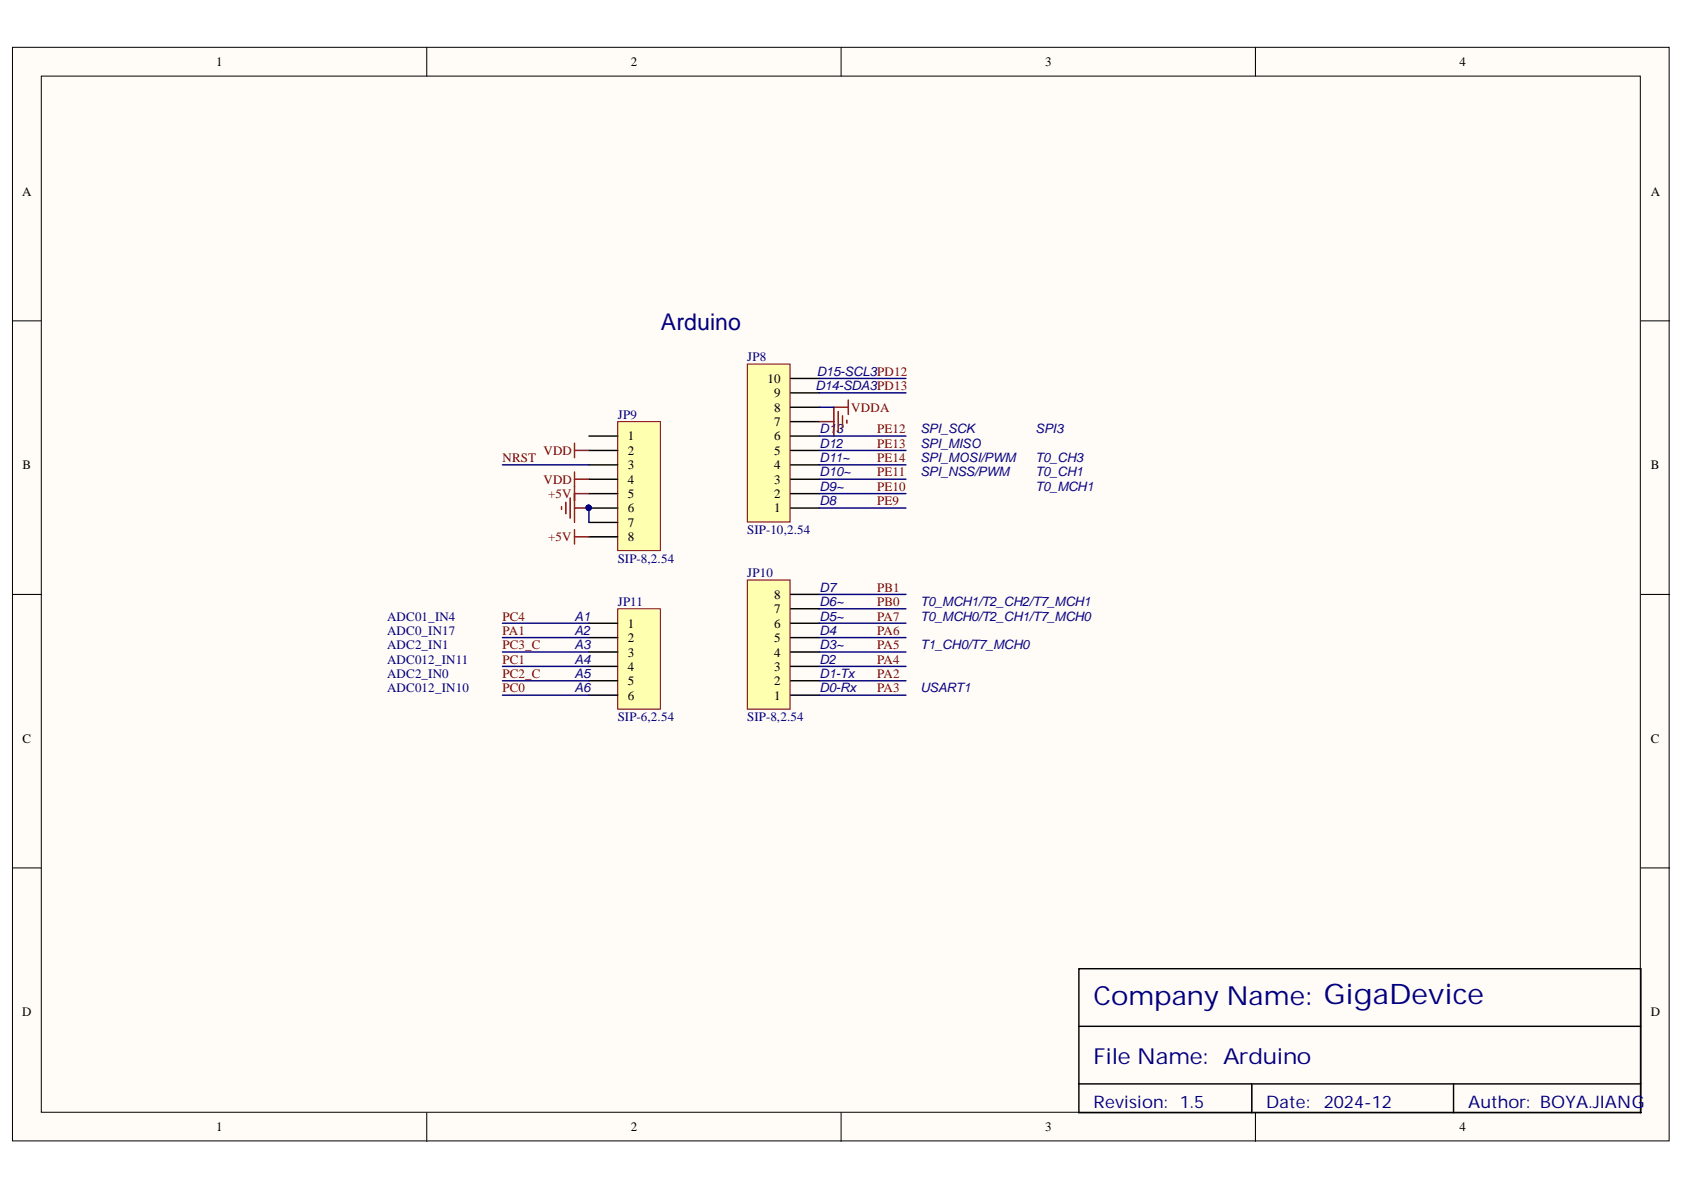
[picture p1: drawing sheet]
<svg xmlns="http://www.w3.org/2000/svg" width="297mm" height="210mm" viewBox="0 0 297 210" stroke-linecap="round" stroke-linejoin="round" font-family="sans-serif">
<defs><g id="words">
<text font-size="4.6" fill="#000080" x="192.9" y="177.3">Company Name: GigaDevice</text>
<text font-size="4.1" fill="#000080" x="116.6" y="58.2">Arduino</text>
<text font-size="3.9" fill="#000080" x="192.9" y="187.7">File Name: Arduino</text>
<g font-size="3" fill="#000080">
<text x="192.9" y="195.4">Revision: 1.5</text>
<text x="223.3" y="195.4">Date:</text>
<text x="233.5" y="195.4">2024-12</text>
<text x="259" y="195.4">Author: BOYA.JIANG</text>
</g>
<g font-size="2.3">
<text x="38.2" y="11.7">1</text>
<text x="111.2" y="11.7">2</text>
<text x="184.3" y="11.7">3</text>
<text x="257.4" y="11.7">4</text>
<text x="3.9" y="34.5">A</text>
<text x="291.2" y="34.5">A</text>
<text x="135.4" y="67.5">10</text>
<text x="136.5" y="70.1">9</text>
<text x="110.7" y="77.7">1</text>
<text x="136.5" y="77.7">6</text>
<text x="136.5" y="75.1">7</text>
<text x="136.5" y="72.6">8</text>
<text x="4" y="82.8">B</text>
<text x="110.7" y="80.2">2</text>
<text x="110.7" y="82.8">3</text>
<text x="136.5" y="82.8">4</text>
<text x="136.5" y="80.2">5</text>
<text x="291.2" y="82.8">B</text>
<text x="110.7" y="85.3">4</text>
<text x="110.7" y="87.8">5</text>
<text x="136.5" y="87.8">2</text>
<text x="136.5" y="85.3">3</text>
<text x="110.7" y="90.4">6</text>
<text x="110.7" y="92.9">7</text>
<text x="110.7" y="95.4">8</text>
<text x="136.5" y="90.4">1</text>
<text x="136.5" y="105.7">8</text>
<text x="110.7" y="110.7">1</text>
<text x="110.7" y="113.3">2</text>
<text x="136.5" y="113.3">5</text>
<text x="136.5" y="110.7">6</text>
<text x="136.5" y="108.2">7</text>
<text x="110.7" y="115.8">3</text>
<text x="110.7" y="118.3">4</text>
<text x="136.5" y="118.3">3</text>
<text x="136.5" y="115.8">4</text>
<text x="110.7" y="120.9">5</text>
<text x="110.7" y="123.4">6</text>
<text x="136.5" y="123.4">1</text>
<text x="136.5" y="120.9">2</text>
<text x="4" y="131">C</text>
<text x="291.2" y="131">C</text>
<text x="3.9" y="179.3">D</text>
<text x="291.2" y="179.3">D</text>
<text x="38.2" y="199.6">1</text>
<text x="111.2" y="199.6">2</text>
<text x="184.3" y="199.6">3</text>
<text x="257.4" y="199.6">4</text>
</g>
<g font-size="2.3" fill="#000080">
<text x="131.8" y="63.7">JP8</text>
<text x="109" y="73.9">JP9</text>
<text x="131.8" y="94.2">SIP-10,2.54</text>
<text x="109" y="99.2">SIP-8,2.54</text>
<text x="131.8" y="101.8">JP10</text>
<text x="109" y="106.9">JP11</text>
<text x="68.3" y="112">ADC0_IN17</text>
<text x="68.3" y="109.5">ADC01_IN4</text>
<text x="68.3" y="119.6">ADC2_IN0</text>
<text x="68.3" y="117.1">ADC012_IN11</text>
<text x="68.3" y="114.5">ADC2_IN1</text>
<text x="68.3" y="122.1">ADC012_IN10</text>
<text x="109" y="127.2">SIP-6,2.54</text>
<text x="131.8" y="127.2">SIP-8,2.54</text>
</g>
<g font-size="2.3" fill="#0c0087">
<text x="143.8" y="68.8">D14-SDA3PD13</text>
<text x="144.1" y="66.3">D15-SCL3PD12</text>
<text x="144.6" y="76.4">D13</text>
<text x="162.3" y="76.4">SPI_SCK</text>
<text x="182.6" y="76.4">SPI3</text>
<text x="144.6" y="78.9">D12</text>
<text x="144.6" y="81.5">D11~</text>
<text x="162.3" y="78.9">SPI_MISO</text>
<text x="162.3" y="81.5">SPI_MOSI/PWM</text>
<text x="182.6" y="81.5">T0_CH3</text>
<text x="144.6" y="89.1">D8</text>
<text x="144.6" y="86.6">D9~</text>
<text x="144.6" y="84">D10~</text>
<text x="162.3" y="84">SPI_NSS/PWM</text>
<text x="182.6" y="86.6">T0_MCH1</text>
<text x="182.6" y="84">T0_CH1</text>
<text x="144.6" y="106.9">D6~</text>
<text x="144.6" y="104.4">D7</text>
<text x="162.3" y="106.9">T0_MCH1/T2_CH2/T7_MCH1</text>
<text x="101.3" y="109.5">A1</text>
<text x="101.3" y="112">A2</text>
<text x="144.6" y="112">D4</text>
<text x="144.6" y="109.5">D5~</text>
<text x="162.3" y="109.5">T0_MCH0/T2_CH1/T7_MCH0</text>
<text x="101.3" y="114.5">A3</text>
<text x="101.3" y="117.1">A4</text>
<text x="101.3" y="119.6">A5</text>
<text x="144.6" y="119.6">D1-Tx</text>
<text x="144.6" y="117.1">D2</text>
<text x="144.6" y="114.5">D3~</text>
<text x="162.3" y="114.5">T1_CH0/T7_MCH0</text>
<text x="101.3" y="122.1">A6</text>
<text x="144.6" y="122.1">D0-Rx</text>
<text x="162.3" y="122.1">USART1</text>
</g>
<g font-size="2.3" fill="#800000">
<text x="150.2" y="72.6">VDDA</text>
<text x="154.7" y="76.4">PE12</text>
<text x="88.7" y="81.5">NRST</text>
<text x="95.8" y="80.2">VDD</text>
<text x="154.7" y="78.9">PE13</text>
<text x="154.7" y="81.5">PE14</text>
<text x="95.8" y="85.3">VDD</text>
<text x="96.7" y="87.8">+5V</text>
<text x="154.7" y="89.1">PE9</text>
<text x="154.7" y="84">PE11</text>
<text x="154.7" y="86.6">PE10</text>
<text x="96.7" y="95.4">+5V</text>
<text x="154.7" y="104.4">PB1</text>
<text x="154.7" y="106.9">PB0</text>
<text x="88.7" y="109.5">PC4</text>
<text x="88.7" y="112">PA1</text>
<text x="154.7" y="109.5">PA7</text>
<text x="154.7" y="112">PA6</text>
<text x="88.7" y="117.1">PC1</text>
<text x="88.7" y="119.6">PC2_C</text>
<text x="88.7" y="114.5">PC3_C</text>
<text x="154.7" y="114.5">PA5</text>
<text x="154.7" y="117.1">PA4</text>
<text x="154.7" y="119.6">PA2</text>
<text x="88.7" y="122.1">PC0</text>
<text x="154.7" y="122.1">PA3</text>
</g>
</g></defs>
<g fill="#fffcf8" stroke="#000" stroke-width=".18">
<path d="M2.2 8.3h292.2v192.9h-292.2z"/>
<path d="M7.3 13.4h282v182.8h-282z"/>
</g>
<path d="M75.3 8.3v5.1M148.4 8.3v5.1M221.4 8.3v5.1M2.2 56.6h5.1M289.4 56.6h5.1M2.2 104.8h5.1M289.4 104.8h5.1M2.2 153.1h5.1M289.4 153.1h5.1M75.3 196.3v5M148.4 196.3v5M221.4 196.3v5" fill="none" stroke="#000" stroke-width=".18"/>
<path d="M190.3 170.9h99.1v25.4h-99.1zM190.3 181h99.1M190.3 191.2h99.1M220.8 191.2v5.1M256.4 191.2v5.1" fill="none" stroke="#000" stroke-width=".25"/>
<path d="M109 107.4h7.5v17.7h-7.5z" fill="#ffffb0" stroke="#800000" stroke-width=".18"/>
<path d="M103.9 109.9h5.1M103.9 112.5h5.1M103.9 115h5.1M103.9 117.5h5.1M103.9 120.1h5.1M103.9 122.6h5.1" fill="none" stroke="#000" stroke-width=".25"/>
<path d="M109 74.4h7.5v22.7h-7.5z" fill="#ffffb0" stroke="#800000" stroke-width=".18"/>
<path d="M103.9 76.9h5.1M103.9 79.5h5.1M103.9 82h5.1M103.9 84.5h5.1M103.9 87.1h5.1M103.9 89.6h5.1M103.9 92.1h5.1M103.9 94.7h5.1" fill="none" stroke="#000" stroke-width=".25"/>
<circle cx="103.8" cy="89.6" r=".46" fill="#000080" stroke="#000080" stroke-width=".18"/>
<path d="M131.8 102.3h7.6v22.8h-7.6z" fill="#ffffb0" stroke="#800000" stroke-width=".18"/>
<path d="M139.5 117.5h5M139.5 115h5M139.5 112.5h5M139.5 109.9h5M139.5 107.4h5M139.5 104.8h5M139.5 122.6h5M139.5 120.1h5" fill="none" stroke="#000" stroke-width=".25"/>
<path d="M131.8 64.2h7.6v27.9h-7.6z" fill="#ffffb0" stroke="#800000" stroke-width=".18"/>
<path d="M139.5 79.5h5M139.5 76.9h5M139.5 74.4h5M139.5 71.8h5M139.5 69.3h5M139.5 66.8h5M139.5 89.6h5M139.5 87.1h5M139.5 84.5h5M139.5 82h5" fill="none" stroke="#000" stroke-width=".25"/>
<g fill="none" stroke="#800000" stroke-width=".25">
<path d="M101.3 78.2v2.5M101.3 79.5h2.6M144.5 74.4h2.6M147.9 72.6v3.6M148.6 73.4v2M149.4 74.1v.5M149.6 71.8h-2.5v5.1M149.6 70.6v2.5M99 89.4v.5M99.8 88.6v2M100.6 87.8v3.6M101.3 83.3v8.8"/>
<path d="M101.3 93.4v2.6M101.3 89.6h2.6M101.3 84.5h2.6M101.3 87.1h2.6M101.3 94.7h2.6"/>
</g>
<circle cx="103.8" cy="89.6" r=".46" fill="#000080" stroke="#000080" stroke-width=".18"/>
<g fill="none" stroke="#000080" stroke-width=".25">
<path d="M144.5 76.9h15.3M144.5 79.5h15.3M144.5 66.8h15.3M144.5 69.3h15.3M144.5 71.8h2.6M88.6 82h15.3M103.9 89.6v2.5M144.5 82h15.3M144.5 84.5h15.3M144.5 87.1h15.3M144.5 89.6h15.3M88.6 109.9h15.3"/>
<path d="M88.6 112.5h15.3M88.6 115h15.3M88.6 117.5h15.3M144.5 109.9h15.3M144.5 112.5h15.3M144.5 115h15.3M144.5 117.5h15.3M144.5 104.8h15.3M144.5 107.4h15.3M88.6 120.1h15.3M88.6 122.6h15.3M144.5 120.1h15.3"/>
<path d="M144.5 122.6h15.3"/>
</g>
<use href="#words"/>
</svg>
